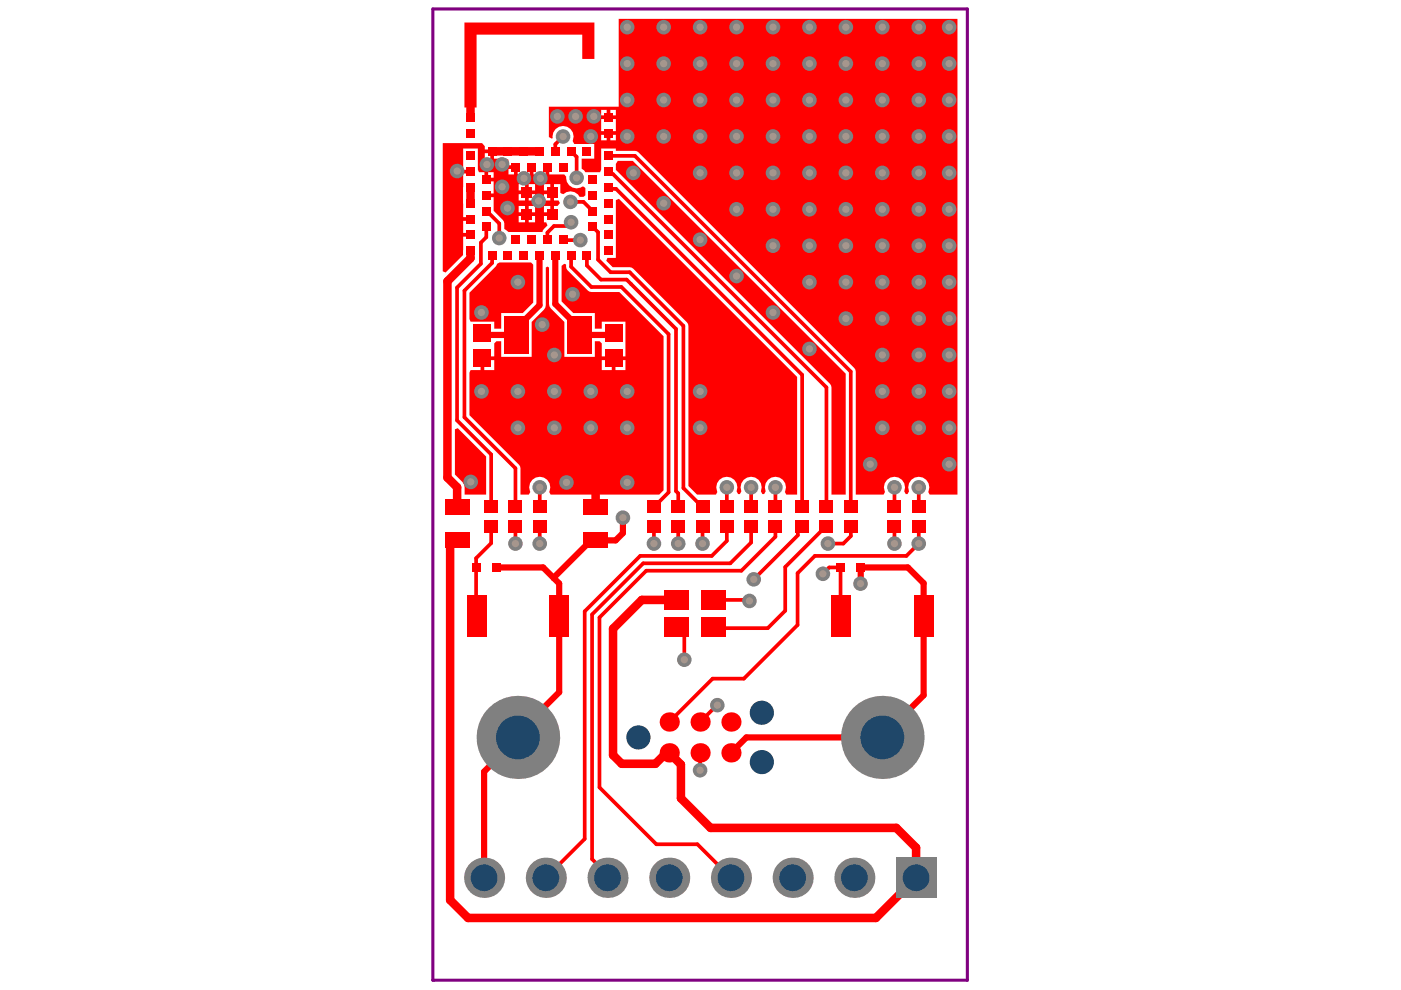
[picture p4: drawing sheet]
<svg xmlns="http://www.w3.org/2000/svg" width="297mm" height="210mm" viewBox="0 0 297 210" stroke-linecap="round" stroke-linejoin="round" font-family="sans-serif">
<g fill="#f00">
<path d="M130.6 42.4l.6-.2 37.8 37.7v25h-2.3l-.3-.6a2.24 2.24 0 0 0-2-3.2 2.24 2.24 0 0 0-2.1 3.1l-.3 .6h-.4l-.3-.6a2.25 2.25 0 0 0-2-3.1 2.25 2.25 0 0 0-2.1 3.1l-.3 .6h-.4l-.3-.6a2.24 2.24 0 0 0-2.1-3.1 2.24 2.24 0 0 0-2 3.2l-.3 .6h-4l-1.8-1.9-.1-34.3-11.6-11.7-.8-.3h-3.6l-1.4-1.4 .3-.6h1.8z"/>
<path d="M131 34.1h3.2l45.1 45.1v25.7h-3v-22.8l-.3-.7-45.4-45.3v-1.3z"/>
<path d="M105.4 56l.5-.4h6.7l.5 .5v8.1l-2.3 2.2h-4.5v3.3h-1.5v-1.5h-5l-.3-.6v-5.5l5.6-5.6z"/>
<path d="M96.4 91l.7-.2 6 6v8.1h-4.6l-.1-2.2-2-2.1z"/>
<path d="M98.5 4.8h27.5v7.7h-2.5v-5.2h-22.5v15.5h-2.5z"/>
<path d="M115.7 56.7l.4-.2 .3 .2 .1 8.3 3.2 3.3v7.4h6.4v-3.3h1l.5 .4v2.8h5v-7.4h-5v1.5h-1.5v-3.3h-4.6l-2.4-2.5v-7.5l.5-.5 .4 .2 .1 .9 .2 .3 4.7 4.5 6.3 .1 9.4 9.4v32.7l-.9 .9h-23.1l-.3-.6a2.23 2.23 0 0 0-2-3.2 2.23 2.23 0 0 0-2 3.2l-.3 .6h-1.7l-.1-6-10.8-10.9v-9l.3-.5h2.1v-2.5h.4v-.4h2.5v-2.8l.5-.4h1v3.3h6.4v-7.4l2.6-2.6 .4-1zM130.5 76.4v2.1h2.1v-2.1zM127.6 76.4v2.1h2.1v-2.1zM102.7 76.4v2.1h2.1v-2.1z"/>
<path d="M131.2 4h71.8v100.9h-5.9l-.3-.6a2.24 2.24 0 0 0-2-3.2 2.24 2.24 0 0 0-2.1 3.1l-.3 .6h-.4l-.3-.6a2.24 2.24 0 0 0-2.1-3.1 2.24 2.24 0 0 0-2 3.2l-.3 .6h-5.9v-26.1l-.3-.8-45.7-45.7-.8-.3h-4v-.5h-3.1v4.5l-.3 .5h-3.1l-.8-.7v-2.2h2.7v-3.1h-4.2l-.4-.6a2.22 2.22 0 0 0-1.7-3.2 2.22 2.22 0 0 0-2.5 2.5l-.2 .2-.6-.3v-6.5h14.8zM129.4 23.3v1.2h1.2v-1.2zM127.5 23.3v1.2h1.1v-1.2zM127.5 25.2v2.6h3.1v-2.6zM129.4 28.6v1.2h1.2v-1.2zM127.5 28.6v1.2h1.1v-1.2z"/>
<path d="M93.9 30.3h8.3l.6 .7v.7h1.5v.4h.4v1.5h2.6l.5 .3v1.1h1.6v.4h.4v1.6h2.5v-1.6h.8v1.6h2.6v-1.6h.8v1.6h3.1l.5 .5a2.18 2.18 0 0 0 1 2.1 2.18 2.18 0 0 0 2.4-.1l.3 .1 .3 .3v1.5l-.4 .3h-.8a2.17 2.17 0 0 0-3.4-.5l-.7-.3v-1.9h-1.3v3.5h.9l.3 .6-.5 .6h-.7v1.7h-.4v.4h-1.8v1.3h.5l.3 .7-.8 .8-.3 .6h-7.2l-.9-.7v-1.1l-.3-.8-1.9-1.9v-2.9h-1.6v-.8h1.6v-2.5h-1.6v-.4h-.4v-1.6h-1.1l-.3-.5v-4.5h-3.1v4.5h1.6v.8h-1.6v9.2h1.6v.8h-1.6v2.6h1.6v.8h-1.6v3.9l-3.7 3.7-.6-.3zM102.8 32.5v1.1h1.1v-1.1zM107.8 35.8v1.2h1.2v-1.2zM103.5 36.5v1.2h1.2v-1.2zM115.3 39v1.4h1.4v-1.4zM112.1 39v1.4h1.3v-1.4zM110 39v1.4h1.3v-1.4zM112.1 41.2v1.3h1.3v-1.3zM110 41.2v1.3h1.3v-1.3zM115.3 41.2v1.3h1.4v-1.3zM115.3 43.7v1.3h1.4v-1.3zM112.1 43.7v1.3h1.3v-1.3zM110 43.7v1.3h1.3v-1.3zM112.1 45.8v1.3h1.3v-1.3zM110 45.8v1.3h1.3v-1.3z"/>
</g>
<path d="M130.6 40l39.5 39.5v27.9M170.1 111.6l-.9 .9v1l-9.4 9.3M175.2 111.6l-8.7 8.6v9.3l-3.7 3.7h-11.2M180.4 111.6v2.1l-1.6 1.6h-3.3M127.1 130.9v36l12.1 12.1h8.7l7.1 7.1M143.5 132.9l1.6 1.5v5.5" fill="none" stroke="#f00" stroke-width=".79"/>
<path d="M99.8 54.7l-4.9 4.9v41.7l2 2v4.2" fill="none" stroke="#f00" stroke-width="1.8"/>
<circle cx="175.2" cy="111.6" r=".39" fill="#f00"/>
<g fill="none" stroke="#f00" stroke-width=".79">
<path d="M119.4 28.9l-1.7 1.7v1.5M121.1 32.1l1.2 1.2v4.4M129 39.7l.3 .3h1.3M129 36.4l.5 .5h.5l45.2 45.2v25.3M129 33h5.6l45.8 45.8v28.6M120.9 42.8h2.8l2 2M121.1 47.1l-.8 .8h-2.8l-1.4 1.4M123 50.9h-3.1l-.2 .2M133.5 57.7l11.4 11.4v34.4l4.1 3.9M96.9 61v28.1l7.2 7.3v11M98.5 61.6v26.9l10.8 10.8v8.1M125.4 60.8h6.4l10 10v33.6l-3.2 3"/>
<path d="M133.8 60.3l9.5 9.4v34.4l.5 .5v2.8M135.7 117.9l-11.7 11.7v48.3l-8.3 8.2M136.4 119.4l-10.9 10.9v51.9l3.3 3.2v.7M139.7 106.5h.1M164.4 111.6v2.2l-7.2 7.2h-20.2l-9.9 9.9M192.2 117.9h-19.4l-3.7 3.6v11l-11.4 11.4M151.2 132.9l.4 .3M151.2 127.2h7.3M178.2 120.3h-2.4l-1.3 1.4"/>
</g>
<path d="M132.1 109.8v3.2l-1.6 1.6h-5.2l-7.9 8M105.3 120.3h9.9l3.4 3.4v23.1l-8.8 8.7v.9l-7.2 7.2v22.5M182.5 120.3l-.1 3.5M195.8 147.4l-8.7 8.8v.2h-28.9l-3.2 3.2" fill="none" stroke="#f00" stroke-width="1.3"/>
<path d="M96.9 114.6h-.7l-.8 .7v75.5l3.8 3.8h86.5l8.5-8.5v-6.4l-4.2-4.2h-39.3l-6.3-6.2v-7.2l-2.5-2.5h-.6l-2.3 2.3h-7.2l-1.8-1.8v-26.8l6.1-6.1h7.4M126.4 103.2l-.1 .2v4.1" fill="none" stroke="#f00" stroke-width="1.8"/>
<circle cx="155" cy="159.6" r=".66" fill="#f00"/>
<path d="M182.5 120.3h10l3.3 3.4v23.7" fill="none" stroke="#f00" stroke-width="1.3"/>
<g fill="none" stroke="#f00" stroke-width=".79">
<path d="M121.1 56.6l4.3 4.2M126.8 49.2v5.9l2.7 2.6h4M127.4 59.3h5.5l.9 1M104.1 111.6v3.6l-3.2 3.2 .1 12.2M109.3 111.6v3.7M114.4 111.6v3.7M138.6 111.6v3.7M143.8 111.6v3.7M148.9 111.6v3.7M154.1 111.6v3.1l-3.2 3.2h-15.2M154.1 103.3v4.1M159.3 111.6v3.4l-4.5 4.4h-18.4"/>
<path d="M159.3 103.3v4.1M164.4 103.3v4.1M189.6 111.6v3.7M189.6 111.6h.1M189.6 103.3v4.1M194.8 111.6v3.7l-2.6 2.6M194.8 103.3v4.1M178.2 120.3l.1 10.3M148.4 159.6v3.7M152.1 149.5l-3.7 3.6M157.7 143.9h-6.6l-9.2 9.2"/>
</g>
<circle cx="114.4" cy="107.4" r=".39" fill="#f00"/>
<path d="M103.1 48.1v2.2l-1.1 1.1v4.5l-5.1 5.1M103.1 44.8l.5 .5M103.7 45.3l2.2 2.1v3.1M104.3 54.1v1.7l-5.8 5.8M116.1 49.3v1.4M119.4 50.7l.3 .4M124.4 56.3l3 3M114.4 103.3v4.1" fill="none" stroke="#f00" stroke-width=".79"/>
<path d="M99.8 39.7v3.4M107.7 32.1h3.3M99.8 53.1v1.6" fill="none" stroke="#f00" stroke-width="1.8"/>
<circle cx="99.8" cy="24.9" r=".66" fill="#f00"/>
<path d="M99.8 22.8v2.1M104.3 32.1h3.4M106.6 34.7l-.1 .2M111 32.1h3.4" fill="none" stroke="#f00" stroke-width="1.8"/>
<path d="M103.6 45.3h.1M121.1 54.1v2.5M124.4 54.1v2.2M125.7 48.1l1.1 1.1" fill="none" stroke="#f00" stroke-width=".79"/>
<path d="M114.4 54.1v10.6l-4.9 4.9v1.4M117.7 54.1v10.4l5.2 5.1v1.4" fill="none" stroke="#f00" stroke-width="1.3"/>
<circle cx="122.9" cy="71" r=".66" fill="#f00"/>
<path d="M122.9 71h7.2" fill="none" stroke="#f00" stroke-width="1.3"/>
<circle cx="109.5" cy="71" r=".66" fill="#f00"/>
<path d="M102.3 71h7.2" fill="none" stroke="#f00" stroke-width="1.3"/>
<circle cx="99.8" cy="102.2" r="1.55" fill="#808080"/>
<circle cx="99.8" cy="102.2" r=".77" fill="#a6968d"/>
<circle cx="120.1" cy="102.3" r="1.55" fill="#808080"/>
<circle cx="120.1" cy="102.3" r=".77" fill="#a6968d"/>
<circle cx="133" cy="102.3" r="1.55" fill="#808080"/>
<circle cx="133" cy="102.3" r=".77" fill="#a6968d"/>
<circle cx="184.5" cy="98.4" r="1.55" fill="#808080"/>
<circle cx="184.5" cy="98.4" r=".77" fill="#a6968d"/>
<circle cx="201.2" cy="98.4" r="1.55" fill="#808080"/>
<circle cx="201.2" cy="98.4" r=".77" fill="#a6968d"/>
<circle cx="201.2" cy="90.7" r="1.55" fill="#808080"/>
<circle cx="201.2" cy="90.7" r=".77" fill="#a6968d"/>
<circle cx="201.2" cy="83" r="1.55" fill="#808080"/>
<circle cx="201.2" cy="83" r=".77" fill="#a6968d"/>
<circle cx="201.2" cy="75.3" r="1.55" fill="#808080"/>
<circle cx="201.2" cy="75.3" r=".77" fill="#a6968d"/>
<circle cx="201.2" cy="67.5" r="1.55" fill="#808080"/>
<circle cx="201.2" cy="67.5" r=".77" fill="#a6968d"/>
<circle cx="201.2" cy="59.8" r="1.55" fill="#808080"/>
<circle cx="201.2" cy="59.8" r=".77" fill="#a6968d"/>
<circle cx="201.2" cy="52.1" r="1.55" fill="#808080"/>
<circle cx="201.2" cy="52.1" r=".77" fill="#a6968d"/>
<circle cx="201.2" cy="44.4" r="1.55" fill="#808080"/>
<circle cx="201.2" cy="44.4" r=".77" fill="#a6968d"/>
<circle cx="201.2" cy="36.7" r="1.55" fill="#808080"/>
<circle cx="201.2" cy="36.7" r=".77" fill="#a6968d"/>
<circle cx="201.2" cy="28.9" r="1.55" fill="#808080"/>
<circle cx="201.2" cy="28.9" r=".77" fill="#a6968d"/>
<circle cx="201.2" cy="21.2" r="1.55" fill="#808080"/>
<circle cx="201.2" cy="21.2" r=".77" fill="#a6968d"/>
<circle cx="201.2" cy="13.5" r="1.55" fill="#808080"/>
<circle cx="201.2" cy="13.5" r=".77" fill="#a6968d"/>
<circle cx="201.2" cy="5.8" r="1.55" fill="#808080"/>
<circle cx="201.2" cy="5.8" r=".77" fill="#a6968d"/>
<circle cx="102.1" cy="66.3" r="1.55" fill="#808080"/>
<circle cx="102.1" cy="66.3" r=".77" fill="#a6968d"/>
<circle cx="121.4" cy="62.4" r="1.55" fill="#808080"/>
<circle cx="121.4" cy="62.4" r=".77" fill="#a6968d"/>
<circle cx="115" cy="68.8" r="1.55" fill="#808080"/>
<circle cx="115" cy="68.8" r=".77" fill="#a6968d"/>
<circle cx="171.6" cy="74" r="1.55" fill="#808080"/>
<circle cx="171.6" cy="74" r=".77" fill="#a6968d"/>
<circle cx="163.9" cy="66.3" r="1.55" fill="#808080"/>
<circle cx="163.9" cy="66.3" r=".77" fill="#a6968d"/>
<circle cx="156.2" cy="58.5" r="1.55" fill="#808080"/>
<circle cx="156.2" cy="58.5" r=".77" fill="#a6968d"/>
<circle cx="148.4" cy="50.8" r="1.55" fill="#808080"/>
<circle cx="148.4" cy="50.8" r=".77" fill="#a6968d"/>
<circle cx="140.7" cy="43.1" r="1.55" fill="#808080"/>
<circle cx="140.7" cy="43.1" r=".77" fill="#a6968d"/>
<circle cx="134.3" cy="36.7" r="1.55" fill="#808080"/>
<circle cx="134.3" cy="36.7" r=".77" fill="#a6968d"/>
<circle cx="194.8" cy="5.8" r="1.55" fill="#808080"/>
<circle cx="194.8" cy="5.8" r=".77" fill="#a6968d"/>
<circle cx="194.8" cy="13.5" r="1.55" fill="#808080"/>
<circle cx="194.8" cy="13.5" r=".77" fill="#a6968d"/>
<circle cx="194.8" cy="21.2" r="1.55" fill="#808080"/>
<circle cx="194.8" cy="21.2" r=".77" fill="#a6968d"/>
<circle cx="194.8" cy="28.9" r="1.55" fill="#808080"/>
<circle cx="194.8" cy="28.9" r=".77" fill="#a6968d"/>
<circle cx="194.8" cy="36.7" r="1.55" fill="#808080"/>
<circle cx="194.8" cy="36.7" r=".77" fill="#a6968d"/>
<circle cx="194.8" cy="44.4" r="1.55" fill="#808080"/>
<circle cx="194.8" cy="44.4" r=".77" fill="#a6968d"/>
<circle cx="194.8" cy="52.1" r="1.55" fill="#808080"/>
<circle cx="194.8" cy="52.1" r=".77" fill="#a6968d"/>
<circle cx="194.8" cy="59.8" r="1.55" fill="#808080"/>
<circle cx="194.8" cy="59.8" r=".77" fill="#a6968d"/>
<circle cx="194.8" cy="67.5" r="1.55" fill="#808080"/>
<circle cx="194.8" cy="67.5" r=".77" fill="#a6968d"/>
<circle cx="194.8" cy="75.3" r="1.55" fill="#808080"/>
<circle cx="194.8" cy="75.3" r=".77" fill="#a6968d"/>
<circle cx="194.8" cy="83" r="1.55" fill="#808080"/>
<circle cx="194.8" cy="83" r=".77" fill="#a6968d"/>
<circle cx="194.8" cy="90.7" r="1.55" fill="#808080"/>
<circle cx="194.8" cy="90.7" r=".77" fill="#a6968d"/>
<circle cx="187.1" cy="5.8" r="1.55" fill="#808080"/>
<circle cx="187.1" cy="5.8" r=".77" fill="#a6968d"/>
<circle cx="187.1" cy="13.5" r="1.55" fill="#808080"/>
<circle cx="187.1" cy="13.5" r=".77" fill="#a6968d"/>
<circle cx="187.1" cy="21.2" r="1.55" fill="#808080"/>
<circle cx="187.1" cy="21.2" r=".77" fill="#a6968d"/>
<circle cx="187.1" cy="28.9" r="1.55" fill="#808080"/>
<circle cx="187.1" cy="28.9" r=".77" fill="#a6968d"/>
<circle cx="187.1" cy="36.7" r="1.55" fill="#808080"/>
<circle cx="187.1" cy="36.7" r=".77" fill="#a6968d"/>
<circle cx="187.1" cy="44.4" r="1.55" fill="#808080"/>
<circle cx="187.1" cy="44.4" r=".77" fill="#a6968d"/>
<circle cx="187.1" cy="52.1" r="1.55" fill="#808080"/>
<circle cx="187.1" cy="52.1" r=".77" fill="#a6968d"/>
<circle cx="187.1" cy="59.8" r="1.55" fill="#808080"/>
<circle cx="187.1" cy="59.8" r=".77" fill="#a6968d"/>
<circle cx="187.1" cy="67.5" r="1.55" fill="#808080"/>
<circle cx="187.1" cy="67.5" r=".77" fill="#a6968d"/>
<circle cx="187.1" cy="75.3" r="1.55" fill="#808080"/>
<circle cx="187.1" cy="75.3" r=".77" fill="#a6968d"/>
<circle cx="187.1" cy="83" r="1.55" fill="#808080"/>
<circle cx="187.1" cy="83" r=".77" fill="#a6968d"/>
<circle cx="187.1" cy="90.7" r="1.55" fill="#808080"/>
<circle cx="187.1" cy="90.7" r=".77" fill="#a6968d"/>
<circle cx="179.3" cy="5.8" r="1.55" fill="#808080"/>
<circle cx="179.3" cy="5.8" r=".77" fill="#a6968d"/>
<circle cx="179.3" cy="13.5" r="1.55" fill="#808080"/>
<circle cx="179.3" cy="13.5" r=".77" fill="#a6968d"/>
<circle cx="179.3" cy="21.2" r="1.55" fill="#808080"/>
<circle cx="179.3" cy="21.2" r=".77" fill="#a6968d"/>
<circle cx="179.3" cy="28.9" r="1.55" fill="#808080"/>
<circle cx="179.3" cy="28.9" r=".77" fill="#a6968d"/>
<circle cx="179.3" cy="36.7" r="1.55" fill="#808080"/>
<circle cx="179.3" cy="36.7" r=".77" fill="#a6968d"/>
<circle cx="179.3" cy="44.4" r="1.55" fill="#808080"/>
<circle cx="179.3" cy="44.4" r=".77" fill="#a6968d"/>
<circle cx="179.3" cy="52.1" r="1.55" fill="#808080"/>
<circle cx="179.3" cy="52.1" r=".77" fill="#a6968d"/>
<circle cx="179.3" cy="59.8" r="1.55" fill="#808080"/>
<circle cx="179.3" cy="59.8" r=".77" fill="#a6968d"/>
<circle cx="179.3" cy="67.5" r="1.55" fill="#808080"/>
<circle cx="179.3" cy="67.5" r=".77" fill="#a6968d"/>
<circle cx="171.6" cy="5.8" r="1.55" fill="#808080"/>
<circle cx="171.6" cy="5.8" r=".77" fill="#a6968d"/>
<circle cx="171.6" cy="13.5" r="1.55" fill="#808080"/>
<circle cx="171.6" cy="13.5" r=".77" fill="#a6968d"/>
<circle cx="171.6" cy="21.2" r="1.55" fill="#808080"/>
<circle cx="171.6" cy="21.2" r=".77" fill="#a6968d"/>
<circle cx="171.6" cy="28.9" r="1.55" fill="#808080"/>
<circle cx="171.6" cy="28.9" r=".77" fill="#a6968d"/>
<circle cx="171.6" cy="36.7" r="1.55" fill="#808080"/>
<circle cx="171.6" cy="36.7" r=".77" fill="#a6968d"/>
<circle cx="171.6" cy="44.4" r="1.55" fill="#808080"/>
<circle cx="171.6" cy="44.4" r=".77" fill="#a6968d"/>
<circle cx="171.6" cy="52.1" r="1.55" fill="#808080"/>
<circle cx="171.6" cy="52.1" r=".77" fill="#a6968d"/>
<circle cx="171.6" cy="59.8" r="1.55" fill="#808080"/>
<circle cx="171.6" cy="59.8" r=".77" fill="#a6968d"/>
<circle cx="163.9" cy="5.8" r="1.55" fill="#808080"/>
<circle cx="163.9" cy="5.8" r=".77" fill="#a6968d"/>
<circle cx="163.9" cy="13.5" r="1.55" fill="#808080"/>
<circle cx="163.9" cy="13.5" r=".77" fill="#a6968d"/>
<circle cx="163.9" cy="21.2" r="1.55" fill="#808080"/>
<circle cx="163.9" cy="21.2" r=".77" fill="#a6968d"/>
<circle cx="163.9" cy="28.9" r="1.55" fill="#808080"/>
<circle cx="163.9" cy="28.9" r=".77" fill="#a6968d"/>
<circle cx="163.9" cy="36.7" r="1.55" fill="#808080"/>
<circle cx="163.9" cy="36.7" r=".77" fill="#a6968d"/>
<circle cx="163.9" cy="44.4" r="1.55" fill="#808080"/>
<circle cx="163.9" cy="44.4" r=".77" fill="#a6968d"/>
<circle cx="163.9" cy="52.1" r="1.55" fill="#808080"/>
<circle cx="163.9" cy="52.1" r=".77" fill="#a6968d"/>
<circle cx="156.2" cy="5.8" r="1.55" fill="#808080"/>
<circle cx="156.2" cy="5.8" r=".77" fill="#a6968d"/>
<circle cx="156.2" cy="13.5" r="1.55" fill="#808080"/>
<circle cx="156.2" cy="13.5" r=".77" fill="#a6968d"/>
<circle cx="156.2" cy="21.2" r="1.55" fill="#808080"/>
<circle cx="156.2" cy="21.2" r=".77" fill="#a6968d"/>
<circle cx="156.2" cy="28.9" r="1.55" fill="#808080"/>
<circle cx="156.2" cy="28.9" r=".77" fill="#a6968d"/>
<circle cx="156.2" cy="36.7" r="1.55" fill="#808080"/>
<circle cx="156.2" cy="36.7" r=".77" fill="#a6968d"/>
<circle cx="156.2" cy="44.4" r="1.55" fill="#808080"/>
<circle cx="156.2" cy="44.4" r=".77" fill="#a6968d"/>
<circle cx="148.4" cy="5.8" r="1.55" fill="#808080"/>
<circle cx="148.4" cy="5.8" r=".77" fill="#a6968d"/>
<circle cx="148.4" cy="13.5" r="1.55" fill="#808080"/>
<circle cx="148.4" cy="13.5" r=".77" fill="#a6968d"/>
<circle cx="148.4" cy="21.2" r="1.55" fill="#808080"/>
<circle cx="148.4" cy="21.2" r=".77" fill="#a6968d"/>
<circle cx="148.4" cy="28.9" r="1.55" fill="#808080"/>
<circle cx="148.4" cy="28.9" r=".77" fill="#a6968d"/>
<circle cx="148.4" cy="36.7" r="1.55" fill="#808080"/>
<circle cx="148.4" cy="36.7" r=".77" fill="#a6968d"/>
<circle cx="148.4" cy="83" r="1.55" fill="#808080"/>
<circle cx="148.4" cy="83" r=".77" fill="#a6968d"/>
<circle cx="148.4" cy="90.7" r="1.55" fill="#808080"/>
<circle cx="148.4" cy="90.7" r=".77" fill="#a6968d"/>
<circle cx="140.7" cy="5.8" r="1.55" fill="#808080"/>
<circle cx="140.7" cy="5.8" r=".77" fill="#a6968d"/>
<circle cx="140.7" cy="13.5" r="1.55" fill="#808080"/>
<circle cx="140.7" cy="13.5" r=".77" fill="#a6968d"/>
<circle cx="140.7" cy="21.2" r="1.55" fill="#808080"/>
<circle cx="140.7" cy="21.2" r=".77" fill="#a6968d"/>
<circle cx="140.7" cy="28.9" r="1.55" fill="#808080"/>
<circle cx="140.7" cy="28.9" r=".77" fill="#a6968d"/>
<circle cx="133" cy="5.8" r="1.55" fill="#808080"/>
<circle cx="133" cy="5.8" r=".77" fill="#a6968d"/>
<circle cx="133" cy="13.5" r="1.55" fill="#808080"/>
<circle cx="133" cy="13.5" r=".77" fill="#a6968d"/>
<circle cx="133" cy="21.2" r="1.55" fill="#808080"/>
<circle cx="133" cy="21.2" r=".77" fill="#a6968d"/>
<circle cx="133" cy="28.9" r="1.55" fill="#808080"/>
<circle cx="133" cy="28.9" r=".77" fill="#a6968d"/>
<circle cx="133" cy="83" r="1.55" fill="#808080"/>
<circle cx="133" cy="83" r=".77" fill="#a6968d"/>
<circle cx="133" cy="90.7" r="1.55" fill="#808080"/>
<circle cx="133" cy="90.7" r=".77" fill="#a6968d"/>
<circle cx="125.3" cy="28.9" r="1.55" fill="#808080"/>
<circle cx="125.3" cy="28.9" r=".77" fill="#a6968d"/>
<circle cx="125.3" cy="83" r="1.55" fill="#808080"/>
<circle cx="125.3" cy="83" r=".77" fill="#a6968d"/>
<circle cx="125.3" cy="90.7" r="1.55" fill="#808080"/>
<circle cx="125.3" cy="90.7" r=".77" fill="#a6968d"/>
<circle cx="117.5" cy="75.3" r="1.55" fill="#808080"/>
<circle cx="117.5" cy="75.3" r=".77" fill="#a6968d"/>
<circle cx="117.5" cy="83" r="1.55" fill="#808080"/>
<circle cx="117.5" cy="83" r=".77" fill="#a6968d"/>
<circle cx="117.5" cy="90.7" r="1.55" fill="#808080"/>
<circle cx="117.5" cy="90.7" r=".77" fill="#a6968d"/>
<circle cx="109.8" cy="59.8" r="1.55" fill="#808080"/>
<circle cx="109.8" cy="59.8" r=".77" fill="#a6968d"/>
<circle cx="109.8" cy="83" r="1.55" fill="#808080"/>
<circle cx="109.8" cy="83" r=".77" fill="#a6968d"/>
<circle cx="109.8" cy="90.7" r="1.55" fill="#808080"/>
<circle cx="109.8" cy="90.7" r=".77" fill="#a6968d"/>
<circle cx="102.1" cy="83" r="1.55" fill="#808080"/>
<circle cx="102.1" cy="83" r=".77" fill="#a6968d"/>
<circle cx="145.1" cy="139.9" r="1.55" fill="#808080"/>
<circle cx="145.1" cy="139.9" r=".77" fill="#a6968d"/>
<circle cx="158.9" cy="127.4" r="1.55" fill="#808080"/>
<circle cx="158.9" cy="127.4" r=".77" fill="#a6968d"/>
<circle cx="175.5" cy="115.3" r="1.55" fill="#808080"/>
<circle cx="175.5" cy="115.3" r=".77" fill="#a6968d"/>
<circle cx="159.8" cy="122.8" r="1.55" fill="#808080"/>
<circle cx="159.8" cy="122.8" r=".77" fill="#a6968d"/>
<circle cx="123" cy="50.9" r="1.55" fill="#808080"/>
<circle cx="123" cy="50.9" r=".77" fill="#a6968d"/>
<circle cx="121.1" cy="47.1" r="1.55" fill="#808080"/>
<circle cx="121.1" cy="47.1" r=".77" fill="#a6968d"/>
<circle cx="120.9" cy="42.8" r="1.55" fill="#808080"/>
<circle cx="121" cy="42.8" r=".77" fill="#a6968d"/>
<circle cx="119.4" cy="28.9" r="1.55" fill="#808080"/>
<circle cx="119.4" cy="28.9" r=".77" fill="#a6968d"/>
<circle cx="122.3" cy="37.7" r="1.55" fill="#808080"/>
<circle cx="122.3" cy="37.7" r=".77" fill="#a6968d"/>
<circle cx="174.5" cy="121.7" r="1.55" fill="#808080"/>
<circle cx="174.5" cy="121.7" r=".77" fill="#a6968d"/>
<circle cx="182.4" cy="123.8" r="1.55" fill="#808080"/>
<circle cx="182.4" cy="123.8" r=".77" fill="#a6968d"/>
<circle cx="132.1" cy="109.8" r="1.55" fill="#808080"/>
<circle cx="132.1" cy="109.8" r=".77" fill="#a6968d"/>
<circle cx="152.1" cy="149.5" r="1.55" fill="#808080"/>
<circle cx="152.1" cy="149.5" r=".77" fill="#a6968d"/>
<circle cx="189.6" cy="115.3" r="1.55" fill="#808080"/>
<circle cx="189.6" cy="115.3" r=".77" fill="#a6968d"/>
<circle cx="114.4" cy="115.3" r="1.55" fill="#808080"/>
<circle cx="114.4" cy="115.3" r=".77" fill="#a6968d"/>
<circle cx="148.4" cy="163.3" r="1.55" fill="#808080"/>
<circle cx="148.4" cy="163.3" r=".77" fill="#a6968d"/>
<circle cx="148.9" cy="115.3" r="1.55" fill="#808080"/>
<circle cx="148.9" cy="115.3" r=".77" fill="#a6968d"/>
<circle cx="109.3" cy="115.3" r="1.55" fill="#808080"/>
<circle cx="109.3" cy="115.3" r=".77" fill="#a6968d"/>
<circle cx="138.6" cy="115.3" r="1.55" fill="#808080"/>
<circle cx="138.6" cy="115.3" r=".77" fill="#a6968d"/>
<circle cx="143.8" cy="115.3" r="1.55" fill="#808080"/>
<circle cx="143.8" cy="115.3" r=".77" fill="#a6968d"/>
<circle cx="194.8" cy="115.3" r="1.55" fill="#808080"/>
<circle cx="194.8" cy="115.3" r=".77" fill="#a6968d"/>
<circle cx="194.8" cy="103.3" r="1.55" fill="#808080"/>
<circle cx="194.8" cy="103.3" r=".77" fill="#a6968d"/>
<circle cx="189.6" cy="103.3" r="1.55" fill="#808080"/>
<circle cx="189.6" cy="103.3" r=".77" fill="#a6968d"/>
<circle cx="164.4" cy="103.3" r="1.55" fill="#808080"/>
<circle cx="164.4" cy="103.3" r=".77" fill="#a6968d"/>
<circle cx="159.3" cy="103.3" r="1.55" fill="#808080"/>
<circle cx="159.3" cy="103.3" r=".77" fill="#a6968d"/>
<circle cx="154.1" cy="103.3" r="1.55" fill="#808080"/>
<circle cx="154.1" cy="103.3" r=".77" fill="#a6968d"/>
<circle cx="114.4" cy="103.3" r="1.55" fill="#808080"/>
<circle cx="114.4" cy="103.3" r=".77" fill="#a6968d"/>
<circle cx="114.2" cy="42.6" r="1.55" fill="#808080"/>
<circle cx="114.2" cy="42.6" r=".77" fill="#a6968d"/>
<circle cx="114.6" cy="37.8" r="1.55" fill="#808080"/>
<circle cx="114.6" cy="37.8" r=".77" fill="#a6968d"/>
<circle cx="105.9" cy="50.5" r="1.55" fill="#808080"/>
<circle cx="105.9" cy="50.5" r=".77" fill="#a6968d"/>
<circle cx="125.9" cy="24.7" r="1.55" fill="#808080"/>
<circle cx="125.9" cy="24.7" r=".77" fill="#a6968d"/>
<circle cx="107.6" cy="44.1" r="1.55" fill="#808080"/>
<circle cx="107.6" cy="44.1" r=".77" fill="#a6968d"/>
<circle cx="118.2" cy="24.7" r="1.55" fill="#808080"/>
<circle cx="118.2" cy="24.7" r=".77" fill="#a6968d"/>
<circle cx="122" cy="24.7" r="1.55" fill="#808080"/>
<circle cx="122" cy="24.7" r=".77" fill="#a6968d"/>
<circle cx="103.2" cy="34.9" r="1.55" fill="#808080"/>
<circle cx="103.2" cy="34.9" r=".77" fill="#a6968d"/>
<circle cx="106.5" cy="39.6" r="1.55" fill="#808080"/>
<circle cx="106.5" cy="39.6" r=".77" fill="#a6968d"/>
<circle cx="96.9" cy="36.3" r="1.55" fill="#808080"/>
<circle cx="96.9" cy="36.3" r=".77" fill="#a6968d"/>
<circle cx="111.1" cy="37.8" r="1.55" fill="#808080"/>
<circle cx="111.1" cy="37.8" r=".77" fill="#a6968d"/>
<circle cx="106.5" cy="34.9" r="1.55" fill="#808080"/>
<circle cx="106.5" cy="34.9" r=".77" fill="#a6968d"/>
<circle cx="135.4" cy="156.4" r="2.33" fill="#808080"/>
<circle cx="135.4" cy="156.4" r="2.56" fill="#1f4769"/>
<circle cx="109.8" cy="156.4" r="8.8" fill="#808080"/>
<circle cx="109.8" cy="156.4" r="4.6" fill="#1f4769"/>
<circle cx="161.5" cy="151.1" r="2.33" fill="#808080"/>
<circle cx="161.5" cy="151.1" r="2.56" fill="#1f4769"/>
<circle cx="187.1" cy="156.4" r="8.8" fill="#808080"/>
<circle cx="187.1" cy="156.4" r="4.6" fill="#1f4769"/>
<circle cx="161.5" cy="161.6" r="2.33" fill="#808080"/>
<circle cx="161.5" cy="161.6" r="2.56" fill="#1f4769"/>
<circle cx="181.1" cy="186.1" r="4.3" fill="#808080"/>
<circle cx="181.1" cy="186.1" r="2.83" fill="#1f4769"/>
<circle cx="168.1" cy="186.1" r="4.3" fill="#808080"/>
<circle cx="168.1" cy="186.1" r="2.83" fill="#1f4769"/>
<path d="M190 181.9h8.5v8.5h-8.5z" fill-rule="evenodd" fill="#808080"/>
<circle cx="194.2" cy="186.1" r="2.83" fill="#1f4769"/>
<circle cx="115.7" cy="186.1" r="4.3" fill="#808080"/>
<circle cx="115.7" cy="186.1" r="2.83" fill="#1f4769"/>
<circle cx="102.6" cy="186.1" r="4.3" fill="#808080"/>
<circle cx="102.6" cy="186.1" r="2.83" fill="#1f4769"/>
<circle cx="155" cy="186.1" r="4.3" fill="#808080"/>
<circle cx="155" cy="186.1" r="2.83" fill="#1f4769"/>
<circle cx="141.9" cy="186.1" r="4.3" fill="#808080"/>
<circle cx="141.9" cy="186.1" r="2.83" fill="#1f4769"/>
<circle cx="128.8" cy="186.1" r="4.3" fill="#808080"/>
<circle cx="128.8" cy="186.1" r="2.83" fill="#1f4769"/>
<g fill="#f00">
<path d="M128.2 68.9h3.8v3.7h-3.8z" fill-rule="evenodd"/>
<path d="M128.2 74.1h3.8v3.7h-3.8z" fill-rule="evenodd"/>
<path d="M181.6 119.4h1.9v1.8h-1.9z" fill-rule="evenodd"/>
<path d="M177.3 119.4h1.8v1.8h-1.8z" fill-rule="evenodd"/>
<path d="M179 110.2h2.8v2.7h-2.8z" fill-rule="evenodd"/>
<path d="M179 106.1h2.8v2.7h-2.8z" fill-rule="evenodd"/>
<path d="M176.3 126.2h4.1v8.8h-4.1z" fill-rule="evenodd"/>
<path d="M193.8 126.2h4.1v8.8h-4.1z" fill-rule="evenodd"/>
<path d="M111.8 34.5h1.8v1.8h-1.8z" fill-rule="evenodd"/>
<path d="M118.5 34.5h1.8v1.8h-1.8z" fill-rule="evenodd"/>
<path d="M111.8 49.8h1.8v1.8h-1.8z" fill-rule="evenodd"/>
<path d="M120.2 53.2h1.8v1.8h-1.8z" fill-rule="evenodd"/>
<path d="M110.1 53.2h1.8v1.8h-1.8z" fill-rule="evenodd"/>
<path d="M116 39.7h2.1v2.2h-2.1z" fill-rule="evenodd"/>
<path d="M116 44.3h2.1v2.2h-2.1z" fill-rule="evenodd"/>
<path d="M110.6 44.3h2.2v2.2h-2.2z" fill-rule="evenodd"/>
<path d="M110.6 39.7h2.2v2.2h-2.2z" fill-rule="evenodd"/>
<path d="M108.5 34.5h1.8v1.8h-1.8z" fill-rule="evenodd"/>
<path d="M115.2 34.5h1.8v1.8h-1.8z" fill-rule="evenodd"/>
<path d="M103.4 31.2h1.8v1.8h-1.8z" fill-rule="evenodd"/>
<path d="M106.8 31.2h1.8v1.8h-1.8z" fill-rule="evenodd"/>
<path d="M110.1 31.2h1.8v1.8h-1.8z" fill-rule="evenodd"/>
<path d="M113.5 31.2h1.8v1.8h-1.8z" fill-rule="evenodd"/>
<path d="M116.8 31.2h1.8v1.8h-1.8z" fill-rule="evenodd"/>
<path d="M120.2 31.2h1.8v1.8h-1.8z" fill-rule="evenodd"/>
<path d="M123.5 31.2h1.8v1.8h-1.8z" fill-rule="evenodd"/>
<path d="M124.8 37.2h1.8v1.8h-1.8z" fill-rule="evenodd"/>
<path d="M124.8 40.5h1.8v1.8h-1.8z" fill-rule="evenodd"/>
<path d="M124.8 43.9h1.8v1.8h-1.8z" fill-rule="evenodd"/>
<path d="M124.8 47.2h1.8v1.8h-1.8z" fill-rule="evenodd"/>
<path d="M128.1 24h1.8v1.8h-1.8z" fill-rule="evenodd"/>
<path d="M128.1 27.3h1.8v1.8h-1.8z" fill-rule="evenodd"/>
<path d="M128.1 32.1h1.8v1.8h-1.8z" fill-rule="evenodd"/>
<path d="M128.1 35.5h1.8v1.8h-1.8z" fill-rule="evenodd"/>
<path d="M128.1 38.8h1.8v1.8h-1.8z" fill-rule="evenodd"/>
<path d="M128.1 42.2h1.8v1.8h-1.8z" fill-rule="evenodd"/>
<path d="M128.1 45.5h1.8v1.8h-1.8z" fill-rule="evenodd"/>
<path d="M128.1 48.9h1.8v1.8h-1.8z" fill-rule="evenodd"/>
<path d="M128.1 52.2h1.8v1.8h-1.8z" fill-rule="evenodd"/>
<path d="M118.5 49.8h1.8v1.8h-1.8z" fill-rule="evenodd"/>
<path d="M115.2 49.8h1.8v1.8h-1.8z" fill-rule="evenodd"/>
<path d="M108.5 49.8h1.8v1.8h-1.8z" fill-rule="evenodd"/>
<path d="M123.5 53.2h1.8v1.8h-1.8z" fill-rule="evenodd"/>
<path d="M116.8 53.2h1.8v1.8h-1.8z" fill-rule="evenodd"/>
<path d="M113.5 53.2h1.8v1.8h-1.8z" fill-rule="evenodd"/>
<path d="M106.8 53.2h1.8v1.8h-1.8z" fill-rule="evenodd"/>
<path d="M103.4 53.2h1.8v1.8h-1.8z" fill-rule="evenodd"/>
<path d="M102.2 47.2h1.8v1.8h-1.8z" fill-rule="evenodd"/>
<path d="M102.2 43.9h1.8v1.8h-1.8z" fill-rule="evenodd"/>
<path d="M102.2 40.5h1.8v1.8h-1.8z" fill-rule="evenodd"/>
<path d="M102.2 37.2h1.8v1.8h-1.8z" fill-rule="evenodd"/>
<path d="M98.9 52.2h1.8v1.8h-1.8z" fill-rule="evenodd"/>
<path d="M98.9 48.9h1.8v1.8h-1.8z" fill-rule="evenodd"/>
<path d="M98.9 45.5h1.8v1.8h-1.8z" fill-rule="evenodd"/>
<path d="M98.9 42.2h1.8v1.8h-1.8z" fill-rule="evenodd"/>
<path d="M98.9 38.8h1.8v1.8h-1.8z" fill-rule="evenodd"/>
<path d="M98.9 35.5h1.8v1.8h-1.8z" fill-rule="evenodd"/>
<path d="M98.9 32.1h1.8v1.8h-1.8z" fill-rule="evenodd"/>
<path d="M98.9 27.3h1.8v1.8h-1.8z" fill-rule="evenodd"/>
<path d="M98.9 24h1.8v1.8h-1.8z" fill-rule="evenodd"/>
<path d="M120.3 67h5.2v8h-5.2z" fill-rule="evenodd"/>
<path d="M106.9 67h5.2v8h-5.2z" fill-rule="evenodd"/>
<path d="M123.7 105.9h5.2v3.3h-5.2z" fill-rule="evenodd"/>
<path d="M123.7 112.9h5.2v3.3h-5.2z" fill-rule="evenodd"/>
<path d="M193.4 110.2h2.8v2.7h-2.8z" fill-rule="evenodd"/>
<path d="M193.4 106.1h2.8v2.7h-2.8z" fill-rule="evenodd"/>
<path d="M140.9 130.8h5.2v4.1h-5.2z" fill-rule="evenodd"/>
<path d="M148.7 130.8h5.1v4.1h-5.1z" fill-rule="evenodd"/>
<path d="M148.7 125.1h5.1v4.2h-5.1z" fill-rule="evenodd"/>
<path d="M140.9 125.1h5.2v4.2h-5.2z" fill-rule="evenodd"/>
<path d="M113 106.1h2.9v2.7h-2.9z" fill-rule="evenodd"/>
<path d="M113 110.2h2.9v2.7h-2.9z" fill-rule="evenodd"/>
<path d="M188.2 106.1h2.9v2.7h-2.9z" fill-rule="evenodd"/>
<path d="M188.2 110.2h2.9v2.7h-2.9z" fill-rule="evenodd"/>
<path d="M102.7 110.2h2.9v2.7h-2.9z" fill-rule="evenodd"/>
<path d="M102.7 106.1h2.9v2.7h-2.9z" fill-rule="evenodd"/>
<path d="M107.9 110.2h2.8v2.7h-2.8z" fill-rule="evenodd"/>
<path d="M107.9 106.1h2.8v2.7h-2.8z" fill-rule="evenodd"/>
<path d="M142.4 110.2h2.8v2.7h-2.8z" fill-rule="evenodd"/>
<path d="M142.4 106.1h2.8v2.7h-2.8z" fill-rule="evenodd"/>
<path d="M157.8 110.2h2.9v2.7h-2.9z" fill-rule="evenodd"/>
<path d="M157.8 106.1h2.9v2.7h-2.9z" fill-rule="evenodd"/>
<path d="M147.5 110.2h2.9v2.7h-2.9z" fill-rule="evenodd"/>
<path d="M147.5 106.1h2.9v2.7h-2.9z" fill-rule="evenodd"/>
<path d="M152.7 110.2h2.8v2.7h-2.8z" fill-rule="evenodd"/>
<path d="M152.7 106.1h2.8v2.7h-2.8z" fill-rule="evenodd"/>
<path d="M163 110.2h2.8v2.7h-2.8z" fill-rule="evenodd"/>
<path d="M163 106.1h2.8v2.7h-2.8z" fill-rule="evenodd"/>
<path d="M137.2 110.2h2.9v2.7h-2.9z" fill-rule="evenodd"/>
<path d="M137.2 106.1h2.9v2.7h-2.9z" fill-rule="evenodd"/>
<path d="M94.3 105.9h5.3v3.3h-5.3z" fill-rule="evenodd"/>
<path d="M94.3 112.9h5.3v3.3h-5.3z" fill-rule="evenodd"/>
<path d="M168.7 110.2h2.8v2.7h-2.8z" fill-rule="evenodd"/>
<path d="M173.8 110.2h2.8v2.7h-2.8z" fill-rule="evenodd"/>
<path d="M168.7 106.1h2.8v2.7h-2.8z" fill-rule="evenodd"/>
<path d="M173.8 106.1h2.8v2.7h-2.8z" fill-rule="evenodd"/>
<path d="M100.4 68.9h3.7v3.7h-3.7z" fill-rule="evenodd"/>
<path d="M100.4 74.1h3.7v3.7h-3.7z" fill-rule="evenodd"/>
<path d="M99 126.2h4.1v8.8h-4.1z" fill-rule="evenodd"/>
<path d="M116.5 126.2h4.1v8.8h-4.1z" fill-rule="evenodd"/>
<path d="M104.3 119.4h1.9v1.8h-1.9z" fill-rule="evenodd"/>
<path d="M100 119.4h1.9v1.8h-1.9z" fill-rule="evenodd"/>
</g>
<g fill="#f00">
<circle cx="141.9" cy="159.6" r="2.04"/>
<circle cx="141.9" cy="153.1" r="2.04"/>
<circle cx="148.4" cy="159.6" r="2.04"/>
<circle cx="148.4" cy="153.1" r="2.04"/>
<circle cx="155" cy="159.6" r="2.04"/>
<circle cx="155" cy="153.1" r="2.04"/>
</g>
<path d="M91.8 1.9h113.3v205.9h-113.3z" fill="none" stroke="#800080" stroke-width=".66"/>
</svg>
